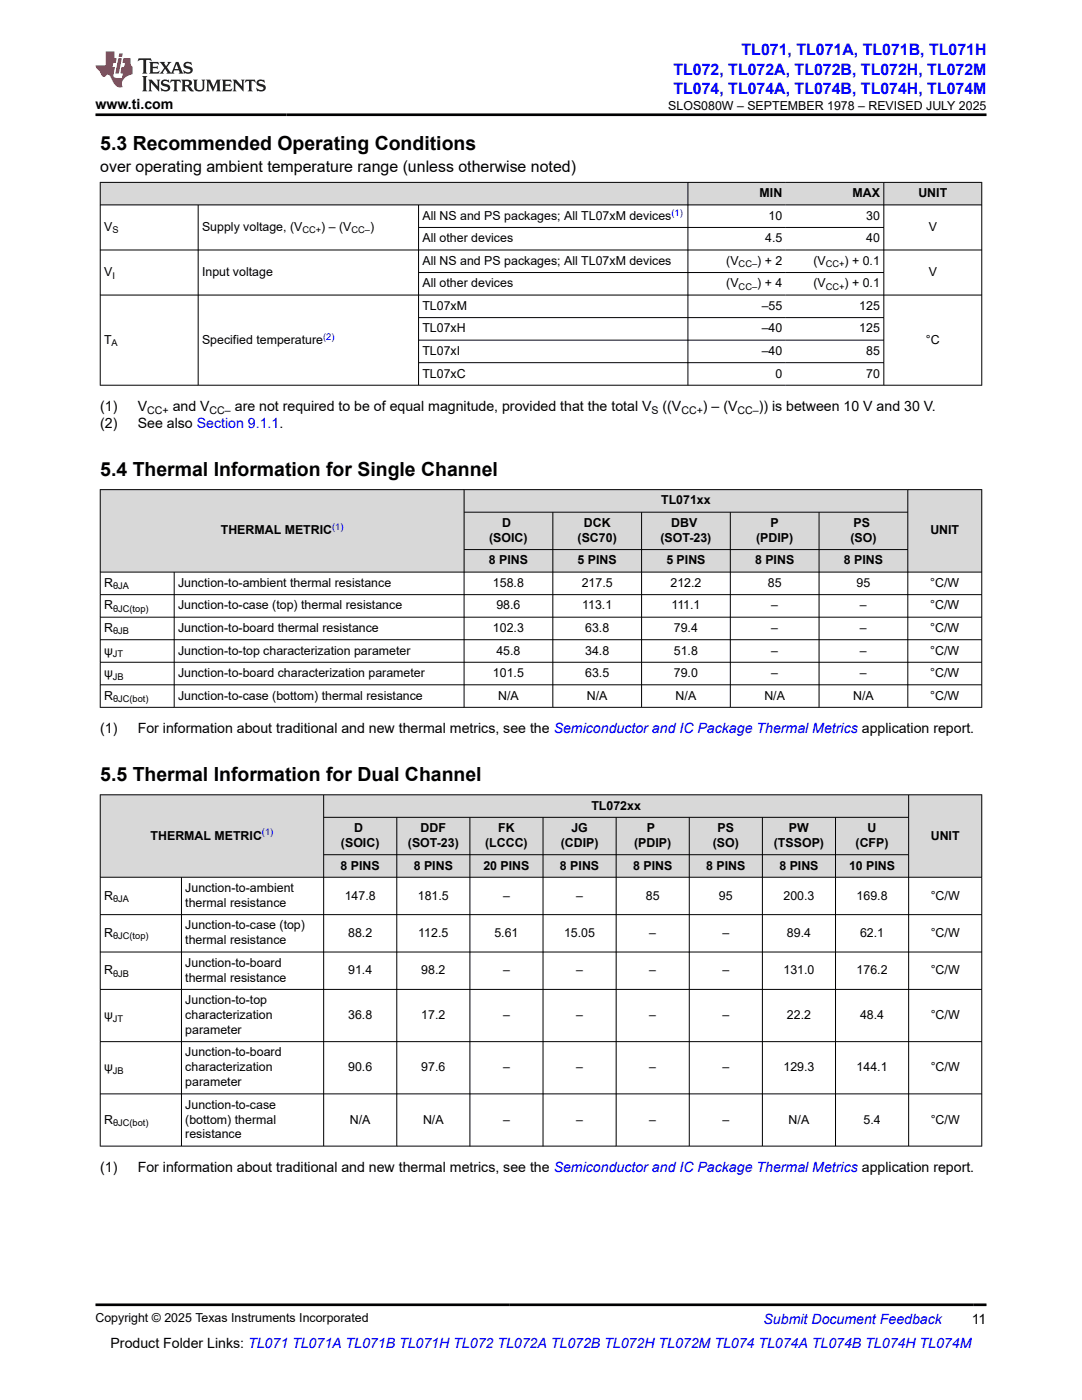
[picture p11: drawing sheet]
<svg xmlns="http://www.w3.org/2000/svg" width="216mm" height="279mm" viewBox="0 0 216 279" stroke-linecap="round" stroke-linejoin="round" font-family="sans-serif">
<defs><g id="words">
<g font-size="3.9">
<text x="20" y="29.9">5.3 Recommended Operating Conditions</text>
<text x="20" y="95">5.4 Thermal Information for Single Channel</text>
<text x="20" y="155.9">5.5 Thermal Information for Dual Channel</text>
</g>
<g font-size="3.2" fill="#00f">
<text x="148" y="11.1">TL071, TL071A, TL071B, TL071H</text>
<text x="134.4" y="14.9">TL072, TL072A, TL072B, TL072H, TL072M</text>
<text x="134.4" y="18.7">TL074, TL074A, TL074B, TL074H, TL074M</text>
</g>
<text font-size="3.2" x="20" y="34.3">over operating ambient temperature range (unless otherwise noted)</text>
<g font-size="2.8">
<text x="19" y="21.8">www.ti.com</text>
<text x="20" y="82">(1)</text>
<text x="27.5" y="82">V</text>
<text x="34.5" y="82">and V</text>
<text x="46.9" y="82">are not required to be of equal magnitude, provided that the total V</text>
<text x="132.2" y="82">((V</text>
<text x="140.3" y="82">) – (V</text>
<text x="151.4" y="82">)) is between 10 V and 30 V.</text>
<text x="20" y="85.4">(2)</text>
<text x="27.5" y="85.4">See also Section 9.1.1.</text>
<text x="20" y="146.3">(1)</text>
<text x="27.5" y="146.3">For information about traditional and new thermal metrics, see the Semiconductor and IC Package Thermal Metrics application report.</text>
<text x="20" y="233.9">(1)</text>
<text x="27.5" y="233.9">For information about traditional and new thermal metrics, see the Semiconductor and IC Package Thermal Metrics application report.</text>
<text x="22.1" y="269">Product Folder Links: TL071 TL071A TL071B TL071H TL072 TL072A TL072B TL072H TL072M TL074 TL074A TL074B TL074H TL074M</text>
<text x="193.9" y="264.2">11</text>
</g>
<text font-size="2.8" fill="#00f" x="152.4" y="264.2">Submit Document Feedback</text>
<g font-size="2.5">
<text x="133.3" y="21.9">SLOS080W – SEPTEMBER 1978 – REVISED JULY 2025</text>
<text x="151.6" y="39.4">MIN</text>
<text x="170.1" y="39.4">MAX</text>
<text x="183.2" y="39.4">UNIT</text>
<text x="20.8" y="46.1">V</text>
<text x="40.3" y="46.1">Supply voltage, (V</text>
<text x="64.1" y="46.1">) – (V</text>
<text x="73.9" y="46.1">)</text>
<text x="84.3" y="43.9">All NS and PS packages; All TL07xM devices</text>
<text x="153.4" y="43.9">10</text>
<text x="172.8" y="43.9">30</text>
<text x="185.3" y="46.1">V</text>
<text x="84.3" y="48.4">All other devices</text>
<text x="84.3" y="52.9">All NS and PS packages; All TL07xM devices</text>
<text x="144.9" y="52.9">(V</text>
<text x="151.1" y="52.9">) + 2</text>
<text x="152.7" y="48.4">4.5</text>
<text x="162.3" y="52.9">(V</text>
<text x="168.5" y="52.9">) + 0.1</text>
<text x="172.8" y="48.4">40</text>
<text x="20.8" y="55.1">V</text>
<text x="40.3" y="55.1">Input voltage</text>
<text x="84.3" y="57.4">All other devices</text>
<text x="144.9" y="57.4">(V</text>
<text x="151.1" y="57.4">) + 4</text>
<text x="162.3" y="57.4">(V</text>
<text x="168.5" y="57.4">) + 0.1</text>
<text x="185.3" y="55.1">V</text>
<text x="84.3" y="61.8">TL07xM</text>
<text x="152" y="61.8">–55</text>
<text x="171.5" y="61.8">125</text>
<text x="20.8" y="68.6">T</text>
<text x="40.3" y="68.6">Specified temperature</text>
<text x="84.3" y="66.3">TL07xH</text>
<text x="84.3" y="70.8">TL07xI</text>
<text x="152" y="66.3">–40</text>
<text x="152" y="70.8">–40</text>
<text x="171.5" y="66.3">125</text>
<text x="172.8" y="70.8">85</text>
<text x="184.7" y="68.6">°C</text>
<text x="84.3" y="75.3">TL07xC</text>
<text x="154.7" y="75.3">0</text>
<text x="172.8" y="75.3">70</text>
<text x="131.9" y="100.7">TL071xx</text>
<text x="44.1" y="106.7">THERMAL METRIC</text>
<text x="100.2" y="105.2">D</text>
<text x="116.5" y="105.2">DCK</text>
<text x="133.9" y="105.2">DBV</text>
<text x="153.8" y="105.2">P</text>
<text x="170.3" y="105.2">PS</text>
<text x="185.6" y="106.7">UNIT</text>
<text x="97.5" y="112.6">8 PINS</text>
<text x="97.6" y="108.1">(SOIC)</text>
<text x="115.3" y="112.6">5 PINS</text>
<text x="115.3" y="108.1">(SC70)</text>
<text x="131.8" y="108.1">(SOT-23)</text>
<text x="133" y="112.6">5 PINS</text>
<text x="150.7" y="112.6">8 PINS</text>
<text x="150.9" y="108.1">(PDIP)</text>
<text x="168.4" y="112.6">8 PINS</text>
<text x="169.7" y="108.1">(SO)</text>
<text x="20.8" y="117.1">R</text>
<text x="35.5" y="117.1">Junction-to-ambient thermal resistance</text>
<text x="98.4" y="117.1">158.8</text>
<text x="116.1" y="117.1">217.5</text>
<text x="133.8" y="117.1">212.2</text>
<text x="153.2" y="117.1">85</text>
<text x="170.9" y="117.1">95</text>
<text x="185.6" y="117.1">°C/W</text>
<text x="20.8" y="121.6">R</text>
<text x="35.5" y="121.6">Junction-to-case (top) thermal resistance</text>
<text x="99.1" y="121.6">98.6</text>
<text x="116.2" y="121.6">113.1</text>
<text x="134" y="121.6">111.1</text>
<text x="153.9" y="121.6">–</text>
<text x="171.6" y="121.6">–</text>
<text x="185.6" y="121.6">°C/W</text>
<text x="20.8" y="126.1">R</text>
<text x="20.8" y="130.6">ψ</text>
<text x="35.5" y="126.1">Junction-to-board thermal resistance</text>
<text x="35.5" y="130.6">Junction-to-top characterization parameter</text>
<text x="98.4" y="126.1">102.3</text>
<text x="99.1" y="130.6">45.8</text>
<text x="116.8" y="126.1">63.8</text>
<text x="116.8" y="130.6">34.8</text>
<text x="134.5" y="126.1">79.4</text>
<text x="134.5" y="130.6">51.8</text>
<text x="153.9" y="126.1">–</text>
<text x="153.9" y="130.6">–</text>
<text x="171.6" y="126.1">–</text>
<text x="171.6" y="130.6">–</text>
<text x="185.6" y="126.1">°C/W</text>
<text x="185.6" y="130.6">°C/W</text>
<text x="20.8" y="135.1">ψ</text>
<text x="35.5" y="135.1">Junction-to-board characterization parameter</text>
<text x="98.4" y="135.1">101.5</text>
<text x="116.8" y="135.1">63.5</text>
<text x="134.5" y="135.1">79.0</text>
<text x="153.9" y="135.1">–</text>
<text x="171.6" y="135.1">–</text>
<text x="185.6" y="135.1">°C/W</text>
<text x="20.8" y="139.6">R</text>
<text x="35.5" y="139.6">Junction-to-case (bottom) thermal resistance</text>
<text x="99.4" y="139.6">N/A</text>
<text x="117.1" y="139.6">N/A</text>
<text x="134.8" y="139.6">N/A</text>
<text x="152.5" y="139.6">N/A</text>
<text x="170.2" y="139.6">N/A</text>
<text x="185.6" y="139.6">°C/W</text>
<text x="118" y="161.6">TL072xx</text>
<text x="30" y="167.6">THERMAL METRIC</text>
<text x="70.6" y="166.1">D</text>
<text x="83.9" y="166.1">DDF</text>
<text x="99.4" y="166.1">FK</text>
<text x="114" y="166.1">JG</text>
<text x="129.1" y="166.1">P</text>
<text x="143.2" y="166.1">PS</text>
<text x="157.4" y="166.1">PW</text>
<text x="173.1" y="166.1">U</text>
<text x="185.7" y="167.6">UNIT</text>
<text x="68" y="173.5">8 PINS</text>
<text x="68" y="169">(SOIC)</text>
<text x="81.4" y="169">(SOT-23)</text>
<text x="82.6" y="173.5">8 PINS</text>
<text x="96.5" y="173.5">20 PINS</text>
<text x="96.8" y="169">(LCCC)</text>
<text x="111.7" y="173.5">8 PINS</text>
<text x="111.9" y="169">(CDIP)</text>
<text x="126.3" y="173.5">8 PINS</text>
<text x="126.5" y="169">(PDIP)</text>
<text x="140.9" y="173.5">8 PINS</text>
<text x="142.2" y="169">(SO)</text>
<text x="154.4" y="169">(TSSOP)</text>
<text x="155.5" y="173.5">8 PINS</text>
<text x="169.4" y="173.5">10 PINS</text>
<text x="170.7" y="169">(CFP)</text>
<text x="20.8" y="179.5">R</text>
<text x="37" y="178">Junction-to-ambient</text>
<text x="68.8" y="179.5">147.8</text>
<text x="83.4" y="179.5">181.5</text>
<text x="100.4" y="179.5">–</text>
<text x="115" y="179.5">–</text>
<text x="128.9" y="179.5">85</text>
<text x="143.5" y="179.5">95</text>
<text x="156.3" y="179.5">200.3</text>
<text x="170.9" y="179.5">169.8</text>
<text x="185.7" y="179.5">°C/W</text>
<text x="37" y="181">thermal resistance</text>
<text x="37" y="185.5">Junction-to-case (top)</text>
<text x="20.8" y="187">R</text>
<text x="37" y="188.5">thermal resistance</text>
<text x="69.5" y="187">88.2</text>
<text x="83.5" y="187">112.5</text>
<text x="98.7" y="187">5.61</text>
<text x="112.6" y="187">15.05</text>
<text x="129.6" y="187">–</text>
<text x="144.1" y="187">–</text>
<text x="157" y="187">89.4</text>
<text x="171.6" y="187">62.1</text>
<text x="185.7" y="187">°C/W</text>
<text x="20.8" y="194.4">R</text>
<text x="37" y="193">Junction-to-board</text>
<text x="37" y="195.9">thermal resistance</text>
<text x="69.5" y="194.4">91.4</text>
<text x="84.1" y="194.4">98.2</text>
<text x="100.4" y="194.4">–</text>
<text x="115" y="194.4">–</text>
<text x="129.6" y="194.4">–</text>
<text x="144.1" y="194.4">–</text>
<text x="156.3" y="194.4">131.0</text>
<text x="170.9" y="194.4">176.2</text>
<text x="185.7" y="194.4">°C/W</text>
<text x="20.8" y="203.4">ψ</text>
<text x="37" y="200.4">Junction-to-top</text>
<text x="37" y="203.4">characterization</text>
<text x="69.5" y="203.4">36.8</text>
<text x="84.1" y="203.4">17.2</text>
<text x="100.4" y="203.4">–</text>
<text x="115" y="203.4">–</text>
<text x="129.6" y="203.4">–</text>
<text x="144.1" y="203.4">–</text>
<text x="157" y="203.4">22.2</text>
<text x="171.6" y="203.4">48.4</text>
<text x="185.7" y="203.4">°C/W</text>
<text x="37" y="206.3">parameter</text>
<text x="20.8" y="213.8">ψ</text>
<text x="37" y="210.8">Junction-to-board</text>
<text x="37" y="213.8">characterization</text>
<text x="69.5" y="213.8">90.6</text>
<text x="84.1" y="213.8">97.6</text>
<text x="100.4" y="213.8">–</text>
<text x="115" y="213.8">–</text>
<text x="129.6" y="213.8">–</text>
<text x="144.1" y="213.8">–</text>
<text x="156.3" y="213.8">129.3</text>
<text x="170.9" y="213.8">144.1</text>
<text x="185.7" y="213.8">°C/W</text>
<text x="37" y="216.8">parameter</text>
<text x="37" y="221.3">Junction-to-case</text>
<text x="20.8" y="224.2">R</text>
<text x="37" y="224.2">(bottom) thermal</text>
<text x="37" y="227.2">resistance</text>
<text x="69.8" y="224.2">N/A</text>
<text x="84.4" y="224.2">N/A</text>
<text x="100.4" y="224.2">–</text>
<text x="115" y="224.2">–</text>
<text x="129.6" y="224.2">–</text>
<text x="144.1" y="224.2">–</text>
<text x="157.4" y="224.2">N/A</text>
<text x="172.3" y="224.2">5.4</text>
<text x="185.7" y="224.2">°C/W</text>
<text x="19" y="263.9">Copyright © 2025 Texas Instruments Incorporated</text>
</g>
<g font-size="2.1">
<text x="29.4" y="82.6">CC+</text>
<text x="41.8" y="82.6">CC–</text>
<text x="130" y="82.6">S</text>
<text x="136" y="82.6">CC+</text>
<text x="147.2" y="82.6">CC–</text>
</g>
<g font-size="1.9">
<text x="22.4" y="46.6">S</text>
<text x="60.4" y="46.6">CC+</text>
<text x="70.1" y="46.6">CC–</text>
<text x="147.4" y="53.3">CC–</text>
<text x="164.8" y="53.3">CC+</text>
<text x="22.4" y="55.6">I</text>
<text x="147.4" y="57.8">CC–</text>
<text x="164.8" y="57.8">CC+</text>
<text x="22.3" y="69.1">A</text>
<text x="22.6" y="117.6">θJA</text>
<text x="22.6" y="122.1">θJC(top)</text>
<text x="22.5" y="131.1">JT</text>
<text x="22.6" y="126.6">θJB</text>
<text x="22.5" y="135.6">JB</text>
<text x="22.6" y="140.1">θJC(bot)</text>
<text x="22.6" y="180">θJA</text>
<text x="22.6" y="187.5">θJC(top)</text>
<text x="22.6" y="194.9">θJB</text>
<text x="22.5" y="203.9">JT</text>
<text x="22.5" y="214.3">JB</text>
<text x="22.6" y="224.7">θJC(bot)</text>
</g>
<g font-size="1.9" fill="#00f">
<text x="134" y="43">(1)</text>
<text x="64.5" y="67.8">(2)</text>
<text x="66.3" y="105.8">(1)</text>
<text x="52.3" y="166.7">(1)</text>
</g>
</g></defs>
<g fill="#d8d8d8">
<path d="M20 36.4h175.9v4.5h-175.9z" fill-rule="evenodd"/>
<path d="M20.1 36.5h117.1v4.3h-117.1z" fill-rule="evenodd"/>
<path d="M137.3 36.5h19.5v4.3h-19.5z" fill-rule="evenodd"/>
<path d="M156.8 36.5h19.5v4.3h-19.5z" fill-rule="evenodd"/>
<path d="M176.4 36.5h19.4v4.3h-19.4z" fill-rule="evenodd"/>
</g>
<g fill="none" stroke="#000" stroke-width=".2">
<path d="M19.9 36.4h176.1M20 36.3v40.6M137.3 36.3v40.6M176.4 36.3v40.6M195.9 36.3v40.6M19.9 40.9h176.1M19.9 49.9h176.1M19.9 58.9h176.1M39.5 40.9v36M83.5 40.9v36M83.5 45.4h92.9M83.5 54.4h92.9"/>
<path d="M19.9 76.9h176.1M83.5 63.4h92.9M83.5 67.9h92.9M83.5 72.4h92.9"/>
</g>
<g fill="#d8d8d8">
<path d="M20 97.7h175.9v4.5h-175.9z" fill-rule="evenodd"/>
<path d="M20.1 97.8h72.4v16.3h-72.4z" fill-rule="evenodd"/>
<path d="M92.7 97.8h88.4v4.4h-88.4z" fill-rule="evenodd"/>
<path d="M181.2 97.8h14.6v16.3h-14.6z" fill-rule="evenodd"/>
<path d="M92.7 102.3h17.5v7.3h-17.5z" fill-rule="evenodd"/>
<path d="M110.4 102.3h17.6v7.3h-17.6z" fill-rule="evenodd"/>
<path d="M128.1 102.3h17.6v7.3h-17.6z" fill-rule="evenodd"/>
<path d="M145.8 102.3h17.6v7.3h-17.6z" fill-rule="evenodd"/>
<path d="M163.5 102.3h17.6v7.3h-17.6z" fill-rule="evenodd"/>
<path d="M92.7 109.7h17.5v4.4h-17.5z" fill-rule="evenodd"/>
<path d="M110.4 109.7h17.6v4.4h-17.6z" fill-rule="evenodd"/>
<path d="M128.1 109.7h17.6v4.4h-17.6z" fill-rule="evenodd"/>
<path d="M145.8 109.7h17.6v4.4h-17.6z" fill-rule="evenodd"/>
<path d="M163.5 109.7h17.6v4.4h-17.6z" fill-rule="evenodd"/>
</g>
<g fill="none" stroke="#000" stroke-width=".2">
<path d="M19.9 97.7h176.1M20 97.7v43.5M92.6 97.7v43.5M181.1 97.7v43.5M195.9 97.7v43.5M19.9 114.2h176.1M19.9 118.7h176.1M34.8 114.2v27M92.6 102.2h88.6M92.6 109.7h88.6M110.3 102.2v39M128 102.2v39"/>
<path d="M145.7 102.2v39M163.4 102.2v39M19.9 123.2h176.1M19.9 127.7h176.1M19.9 132.2h176.1M19.9 136.7h176.1M19.9 141.2h176.1"/>
</g>
<g fill="#d8d8d8">
<path d="M20 158.6h175.9v4.5h-175.9z" fill-rule="evenodd"/>
<path d="M20.1 158.7h44.4v16.3h-44.4z" fill-rule="evenodd"/>
<path d="M64.6 158.7h116.6v4.4h-116.6z" fill-rule="evenodd"/>
<path d="M181.4 158.7h14.4v16.3h-14.4z" fill-rule="evenodd"/>
<path d="M64.6 163.2h14.5v7.3h-14.5z" fill-rule="evenodd"/>
<path d="M79.2 163.2h14.5v7.3h-14.5z" fill-rule="evenodd"/>
<path d="M93.8 163.2h14.5v7.3h-14.5z" fill-rule="evenodd"/>
<path d="M108.4 163.2h14.5v7.3h-14.5z" fill-rule="evenodd"/>
<path d="M123 163.2h14.5v7.3h-14.5z" fill-rule="evenodd"/>
<path d="M137.6 163.2h14.5v7.3h-14.5z" fill-rule="evenodd"/>
<path d="M152.2 163.2h14.5v7.3h-14.5z" fill-rule="evenodd"/>
<path d="M166.8 163.2h14.4v7.3h-14.4z" fill-rule="evenodd"/>
<path d="M64.6 170.6h14.5v4.4h-14.5z" fill-rule="evenodd"/>
<path d="M79.2 170.6h14.5v4.4h-14.5z" fill-rule="evenodd"/>
<path d="M93.8 170.6h14.5v4.4h-14.5z" fill-rule="evenodd"/>
<path d="M108.4 170.6h14.5v4.4h-14.5z" fill-rule="evenodd"/>
<path d="M123 170.6h14.5v4.4h-14.5z" fill-rule="evenodd"/>
<path d="M137.6 170.6h14.5v4.4h-14.5z" fill-rule="evenodd"/>
<path d="M152.2 170.6h14.5v4.4h-14.5z" fill-rule="evenodd"/>
<path d="M166.8 170.6h14.4v4.4h-14.4z" fill-rule="evenodd"/>
</g>
<g fill="none" stroke="#000" stroke-width=".2">
<path d="M19.9 158.6h176.1M20 158.6v70.2M64.6 158.6v70.2M181.3 158.6v70.2M195.9 158.6v70.2M19.9 175.1h176.1M36.2 175.1v53.7M64.6 163.1h116.8M64.6 170.6h116.8M79.2 163.1v65.7M93.8 163.1v65.7M108.4 163.1v65.7"/>
<path d="M122.9 163.1v65.7M137.5 163.1v65.7M152.1 163.1v65.7M166.7 163.1v65.7M19.9 182.5h176.1M19.9 190h176.1M19.9 197.5h176.1M19.9 207.9h176.1M19.9 218.3h176.1M19.9 228.7h176.1"/>
</g>
<path d="M27.7 11.6l-.2 .6 .5-.2h.6v.1v2.2l-.2 .4h1l-.2-.4v-2.2v-.1h.5l.5 .2-.1-.6zM29.8 12.4l.2 .3v1.6l-.2 .4h1.9l.1-.6a1.08 1.08 0 0 1-1.3 .2v-.7h.6l.4 .2v-.7l-.4 .2h-.6v-.5l.2-.2a1 1 0 0 1 1 .3l-.1-.5zM31.8 12.4l1 1.1-1 1.2h.9l-.2-.2 .4-.8 .5 .8-.2 .2h1.6l-.2-.2 .1-.5h1l.1 .5-.1 .2h.9l-.2-.4-.8-1.9h-.5l-1 2.1-.8-1.1 .9-1h-.8l.2 .2-.5 .6-.3-.6 .1-.2zM35.2 12.8l.4 1h-.8zM36.8 12.5a.65 .65 0 0 0-.2 .7 .65 .65 0 0 0 .6 .5l.7 .1 .1 .3a.79 .79 0 0 1-.7 .4 .79 .79 0 0 1-.7-.5l.1 .7 .2-.1a.93 .93 0 0 0 1.1 0 .93 .93 0 0 0 .4-.9 1.46 1.46 0 0 0-1.2-.6l-.1-.3a1.09 1.09 0 0 1 1.2 .2l-.2-.6-.1 .1-.6-.2zM28.4 15.2l.2 .4v2.2l-.2 .4h1l-.2-.4v-2.2l.2-.4zM29.6 15.9l.2 .4v1.5l-.2 .4h.8l-.3-.4v-1.3l1.7 1.8v-2l.2-.4h-.8l.2 .2 .1 1.1-1.2-1.3zM32.3 16a.65 .65 0 0 0-.2 .8 .65 .65 0 0 0 .7 .4l.6 .2 .1 .2a.79 .79 0 0 1-.7 .4 .79 .79 0 0 1-.7-.5l.1 .7 .2-.1a.93 .93 0 0 0 1.1 .1 .93 .93 0 0 0 .4-1 1.46 1.46 0 0 0-1.2-.5l-.1-.4a1.09 1.09 0 0 1 1.2 .2l-.2-.6-.1 .1-.6-.1zM34.1 15.9l-.1 .6a.63 .63 0 0 1 .7-.3l.1 1.6-.3 .4h1l-.2-.4v-1.6a.66 .66 0 0 1 .8 .3l-.1-.6zM36.2 15.9l.2 .4v1.5l-.2 .4h.9l-.2-.2v-.7h.5l.1 .2a.79 .79 0 0 0 1.2 .6l-1-.9a.61 .61 0 0 0 .6-.6 .61 .61 0 0 0-.5-.7zM36.9 16.2h.2a.47 .47 0 0 1 .5 .1 .47 .47 0 0 1 .1 .5l-.2 .1-.6 .1zM38.5 15.9l.2 .2a2.27 2.27 0 0 0 .4 2 1.04 1.04 0 0 0 1.7-.7v-1.3l.2-.2h-.8l.2 .4v1.1a.6 .6 0 0 1-.6 .6 .6 .6 0 0 1-.6-.6v-1.1l.3-.4zM41.1 15.9l.2 .4v1.5l-.2 .4h.7l-.2-.4v-1.4l.9 1.9 .8-1.9v1.4l-.2 .4h1l-.3-.4v-1.5l.3-.4h-.8l-.7 1.5-.7-1.5zM44.3 15.9l.2 .4v1.5l-.2 .4h1.9l.1-.6a1.09 1.09 0 0 1-1.3 .2v-.7h.6l.4 .2v-.6l-.4 .2h-.6v-.6l.2-.1a1.01 1.01 0 0 1 1 .3l-.1-.6zM46.4 15.9l.3 .4v1.5l-.3 .4h.8l-.2-.4v-1.3l1.6 1.8v-2l.2-.4h-.7l.2 .2v1.1l-1.2-1.3zM49 15.9l-.1 .6a.63 .63 0 0 1 .8-.3v1.6l-.3 .4h1l-.2-.4v-1.6a.66 .66 0 0 1 .8 .3l-.1-.6zM51.4 16a.65 .65 0 0 0-.2 .8 .65 .65 0 0 0 .6 .4l.6 .2 .2 .2a.79 .79 0 0 1-.8 .4 .79 .79 0 0 1-.6-.5l.1 .7 .2-.1a.93 .93 0 0 0 1 .1 .93 .93 0 0 0 .5-1 1.46 1.46 0 0 0-1.3-.5l-.1-.4a1.09 1.09 0 0 1 1.3 .2l-.2-.6-.2 .1-.5-.1z" fill="#231f20"/>
<path d="M21.1 10.3v2.7h-2.1l.1 .4 .9 1a.95 .95 0 0 0 .9 .9 .59 .59 0 0 1 .6-.4 .59 .59 0 0 1 .5 .3l.4 .8a1.59 1.59 0 0 0 2.1 1.4 1.61 1.61 0 0 1 1-2.3l1-.3-.1-1.5a1.59 1.59 0 0 1-.4-1.7h-1.4l-.2 .9h.5l-.1 .9h-.5l-.2 .9v.3l.4 .1-.2 .9h-.6a.73 .73 0 0 1-1.1-.7l.3-1.5h-.5l.2-.9h.5l.2-.9h-.5v-1.3zM23.6 11.6l-.6 3.1h.7l.6-3.1zM23.8 10.7l-.1 .6h.7l.1-.6z" fill="#ed1c24"/>
<path d="M19 22.9h177.8M19 260.4h177.8" fill="none" stroke="#000" stroke-width=".53"/>
<use href="#words"/>
</svg>
